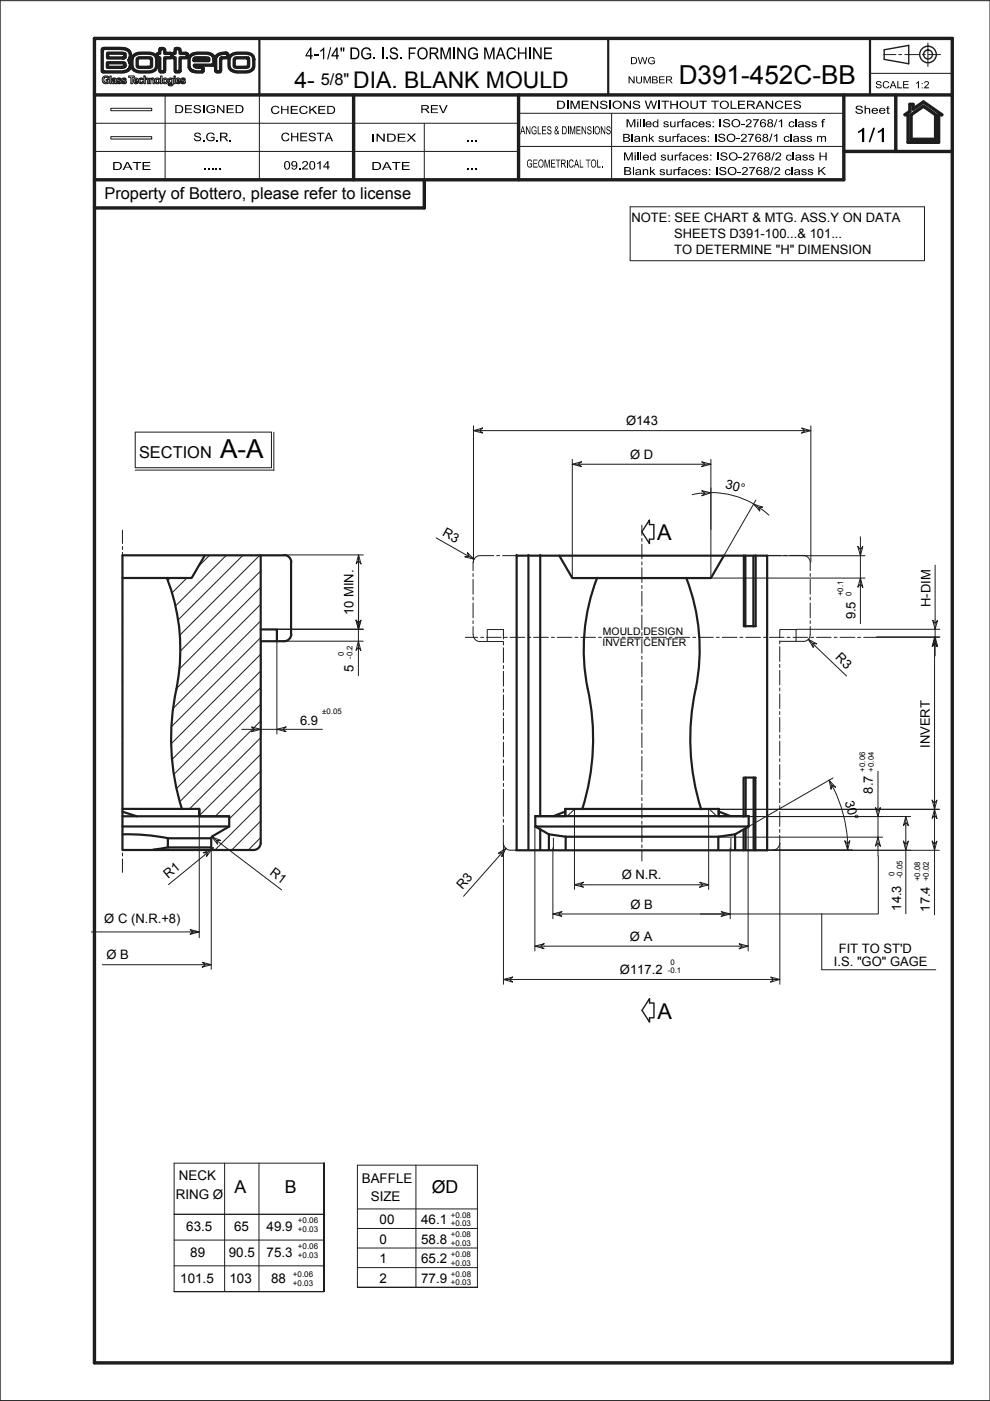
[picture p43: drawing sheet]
<svg xmlns="http://www.w3.org/2000/svg" width="210mm" height="297mm" viewBox="0 0 210 297" stroke-linecap="round" stroke-linejoin="round" font-family="sans-serif">
<defs><g id="words">
<g font-size="5.5">
<text x="143.9" y="17.8">D391-452C-BB</text>
<text x="46.7" y="97.1">A-A</text>
</g>
<g font-size="4.9">
<text x="62.4" y="18.6">4-</text>
<text x="74.9" y="18.6">DIA. BLANK MOULD</text>
</g>
<g font-size="4.6">
<text x="139.4" y="114.5">A</text>
<text x="139.4" y="216">A</text>
</g>
<g font-size="3.8">
<text x="49.7" y="252.8">A</text>
<text x="60.4" y="252.8">B</text>
<text x="91.5" y="252.9">ØD</text>
</g>
<g font-size="3.5">
<text x="68" y="18.1">5/8&quot;</text>
<text x="22.1" y="42.1">Property of Bottero, please refer to license</text>
<text x="29.5" y="97.2">SECTION</text>
</g>
<g font-size="2.8">
<text x="133.9" y="47.1">NOTE: SEE CHART &amp; MTG. ASS.Y ON DATA</text>
<text x="142.9" y="50.4">SHEETS D391-100...&amp; 101...</text>
<text x="142.9" y="54">TO DETERMINE &quot;H&quot; DIMENSION</text>
<text x="132.8" y="90.2">Ø143</text>
<text x="133.6" y="97.3">Ø D</text>
<text x="153.7" y="103.5" transform="rotate(15 153.7 103.5)">30°</text>
<text x="93.7" y="113.5" transform="rotate(29 93.7 113.5)">R3</text>
<text x="75" y="130.4" transform="rotate(-90 75 130.4)">10 MIN.</text>
<text x="181.4" y="131.3" transform="rotate(-90 181.4 131.3)">9.5</text>
<text x="197.3" y="128.7" transform="rotate(-90 197.3 128.7)">H-DIM</text>
<text x="74.9" y="142.4" transform="rotate(-90 74.9 142.4)">5</text>
<text x="177" y="139.5" transform="rotate(44 177 139.5)">R3</text>
<text x="63.6" y="153.6">6.9</text>
<text x="197.1" y="158.6" transform="rotate(-90 197.1 158.6)">INVERT</text>
<text x="179.1" y="170.1" transform="rotate(75 179.1 170.1)">30°</text>
<text x="185.1" y="168.3" transform="rotate(-90 185.1 168.3)">8.7</text>
<text x="57.1" y="185.4" transform="rotate(37 57.1 185.4)">R1</text>
<text x="35.7" y="186.3" transform="rotate(-40 35.7 186.3)">R1</text>
<text x="98" y="188.8" transform="rotate(-48 98 188.8)">R3</text>
<text x="131.8" y="186.5">Ø N.R.</text>
<text x="22.1" y="195.7">Ø C (N.R.+8)</text>
<text x="133.7" y="192.7">Ø B</text>
<text x="191" y="193.1" transform="rotate(-90 191 193.1)">14.3</text>
<text x="197.1" y="193.3" transform="rotate(-90 197.1 193.3)">17.4</text>
<text x="22.6" y="203.4">Ø B</text>
<text x="133.6" y="199.5">Ø A</text>
<text x="177.8" y="202">FIT TO ST'D</text>
<text x="131.5" y="206.6">Ø117.2</text>
<text x="176.8" y="204.8">I.S. &quot;GO&quot; GAGE</text>
<text x="37.9" y="250.3">NECK</text>
<text x="76.7" y="250.8">BAFFLE</text>
<text x="37.3" y="254.1">RING Ø</text>
<text x="78.6" y="254.5">SIZE</text>
<text x="39.5" y="261">63.5</text>
<text x="49.6" y="261">65</text>
<text x="56.5" y="261">49.9</text>
<text x="80.5" y="263.7">0</text>
<text x="80.5" y="259.5">00</text>
<text x="89.3" y="263.7">58.8</text>
<text x="89.3" y="259.5">46.1</text>
<text x="40.3" y="266.6">89</text>
<text x="48.5" y="266.6">90.5</text>
<text x="56.5" y="266.6">75.3</text>
<text x="80.5" y="267.9">1</text>
<text x="89.3" y="267.9">65.2</text>
<text x="38.2" y="271.9">101.5</text>
<text x="48.7" y="271.9">103</text>
<text x="57.5" y="271.9">88</text>
<text x="80.5" y="272">2</text>
<text x="89.3" y="272">77.9</text>
</g>
<g font-size="2.2">
<text x="127.8" y="137">INVERT CENTER</text>
<text x="127.8" y="134.7">MOULD DESIGN</text>
</g>
<g font-size="1.7">
<text x="178.7" y="126.4" transform="rotate(-90 178.7 126.4)">+0.1</text>
<text x="180.6" y="126.4" transform="rotate(-90 180.6 126.4)">0</text>
<text x="72.9" y="139.2" transform="rotate(-90 72.9 139.2)">0</text>
<text x="74.7" y="139.6" transform="rotate(-90 74.7 139.6)">-0.2</text>
<text x="68.3" y="151.5">±0.05</text>
<text x="183.5" y="163.6" transform="rotate(-90 183.5 163.6)">+0.06</text>
<text x="185.3" y="163.6" transform="rotate(-90 185.3 163.6)">+0.04</text>
<text x="189.6" y="185.6" transform="rotate(-90 189.6 185.6)">0</text>
<text x="191.3" y="186.2" transform="rotate(-90 191.3 186.2)">-0.05</text>
<text x="195.1" y="186.9" transform="rotate(-90 195.1 186.9)">+0.08</text>
<text x="197" y="186.9" transform="rotate(-90 197 186.9)">+0.02</text>
<text x="141.6" y="206.2">-0.1</text>
<text x="142.1" y="204.5">0</text>
<text x="63.2" y="259.3">+0.06</text>
<text x="63.2" y="261.2">+0.03</text>
<text x="95.6" y="262.3">+0.08</text>
<text x="95.6" y="258.2">+0.08</text>
<text x="95.6" y="260">+0.03</text>
<text x="63.2" y="264.8">+0.06</text>
<text x="63.2" y="266.7">+0.03</text>
<text x="95.6" y="264.2">+0.03</text>
<text x="95.6" y="268.3">+0.03</text>
<text x="95.6" y="266.5">+0.08</text>
<text x="62.1" y="272.7">+0.03</text>
<text x="62.1" y="270.8">+0.06</text>
<text x="95.6" y="272.5">+0.03</text>
<text x="95.6" y="270.7">+0.08</text>
</g>
</g></defs>
<g fill="none" stroke="#1d1d1b" stroke-width=".21">
<path d="M21.8 16.4l.4-.3h.5l.3 .2a.19 .19 0 0 1 .1 .2 .19 .19 0 0 1-.2 .1 .19 .19 0 0 1-.2-.2h-.4l-.3 .3 .1 .6 .4 .2a.19 .19 0 0 0 .3-.1 .19 .19 0 0 0-.2-.2 .16 .16 0 0 1-.1-.2 .16 .16 0 0 1 .2-.1 .4 .4 0 0 1 .5 .1 .4 .4 0 0 1-.1 .5l-.4 .3-.7-.2-.3-.5zM23.3 16.1h.3v1.7h-.3zM23.8 16.6h.6a.47 .47 0 0 1 .2 .6v.2a.22 .22 0 0 1 .1 .3 .22 .22 0 0 1-.3 .1v-.2l-.3 .2a.38 .38 0 0 1-.4-.5 .38 .38 0 0 1 .5-.3h.1a.18 .18 0 0 0-.2-.3 .18 .18 0 0 0-.2 .2h-.2zM24.8 16.7l.3-.2 .4 .1a.18 .18 0 0 1 .2 .2 .18 .18 0 0 1-.2 .2 .18 .18 0 0 1-.1-.2h-.3a.22 .22 0 0 0 .1 .2 .22 .22 0 0 0 .2 0h.1a.44 .44 0 0 1 .1 .7 .44 .44 0 0 1-.7 0l-.2-.3 .4 .1a.2 .2 0 0 0 .2 .1 .2 .2 0 0 0 .1-.2 .2 .2 0 0 0-.3-.1l-.3-.2zM25.9 16.7l.5-.2 .4 .4h-.3l-.2-.2a.16 .16 0 0 0-.2 .1 .16 .16 0 0 0 0 .2 .16 .16 0 0 0 .2 0l.5 .2v.3l-.3 .3h-.4l-.4-.4 .4 .1a.16 .16 0 0 0 .3 .1 .16 .16 0 0 0-.1-.3l-.5-.2zM27.3 16.1h1.2v.3h-.5v1.4h-.3v-1.4h-.4zM28.5 16.7l.4-.2 .4 .3a.29 .29 0 0 1 .1 .4 .29 .29 0 0 1-.5 0 .18 .18 0 0 0-.2 .1 .18 .18 0 0 0 .1 .3 .18 .18 0 0 0 .2-.1v-.1a.2 .2 0 0 1 .3 0 .2 .2 0 0 1 0 .3 .2 .2 0 0 1-.3 0l-.4 .1-.2-.2-.1-.6zM28.7 16.8a.16 .16 0 0 1 .3 0 .16 .16 0 0 1-.1 .2h-.3zM29.5 16.7l.3-.2 .4 .1a.2 .2 0 0 1 .2 .2 .2 .2 0 0 1-.2 .2 .2 .2 0 0 1-.2-.2h-.2l-.1 .4a.28 .28 0 0 0 .2 .3 .28 .28 0 0 0 .3-.2h.2l-.2 .4h-.6l-.2-.4zM30.5 16.1a.36 .36 0 0 1 .4 .2 .36 .36 0 0 1-.1 .4l.3-.2 .3 .1 .1 .2v.4a.34 .34 0 0 1 .1 .4 .34 .34 0 0 1-.3 .2l-.1-.6a.27 .27 0 0 0 0-.4 .27 .27 0 0 0-.4 .1 .27 .27 0 0 0 0 .3v.1a.29 .29 0 0 1 0 .3 .29 .29 0 0 1-.3 .2zM31.7 16.6h.3v.1l.3-.2 .3 .1 .1 .6a.36 .36 0 0 1 .1 .3 .36 .36 0 0 1-.3 .3l-.1-.7a.26 .26 0 0 0-.3-.3 .26 .26 0 0 0-.1 .4v.1a.24 .24 0 0 1 0 .4 .24 .24 0 0 1-.3 0zM33.2 16.9a.33 .33 0 0 1 .5 .1 .33 .33 0 0 1-.3 .5 .33 .33 0 0 1-.3-.5z"/>
<path d="M34 16.1h.4v1.7h-.4zM35.8 16.7l.4-.2 .2 .2v-.1h.3v1.4l-.7 .2-.3-.1-.1-.3 .4 .1a.29 .29 0 0 0 .4 0 .29 .29 0 0 0 0-.4l-.2 .3-.4-.2-.2-.4zM36 16.9l.1-.1a.33 .33 0 0 1 .4 .3 .33 .33 0 0 1-.5 .3zM36.9 16.6h.3v1.2h-.3zM36.9 16.1h.3v.3h-.3zM37.4 16.7l.4-.2 .4 .3a.3 .3 0 0 1 .1 .4 .3 .3 0 0 1-.5 0 .18 .18 0 0 0-.2 .1 .18 .18 0 0 0 .1 .3 .18 .18 0 0 0 .2-.1l.1-.1a.18 .18 0 0 1 .3 0 .18 .18 0 0 1-.2 .3l-.5 .1-.3-.2-.1-.5zM37.6 16.8h.3a.19 .19 0 0 1 0 .3 .19 .19 0 0 1-.3-.1zM38.4 16.7l.3-.2 .4 .1a.18 .18 0 0 1 .2 .2 .18 .18 0 0 1-.2 .2 .18 .18 0 0 1-.2-.2h-.2a.22 .22 0 0 0 .1 .2 .22 .22 0 0 0 .2 0l.3 .2v.4l-.2 .2h-.5l-.3-.4 .4 .1a.16 .16 0 0 0 .2 .1 .16 .16 0 0 0 0-.3l-.5-.2zM184.5 15.6h17.4M187.4 11.6h2.6M190.6 11.6h.6M191.8 11.6h3.2"/>
<path d="M192.7 11.6h.1M195.6 11.6h.6M196.7 9.1v5M196.8 11.6h2.6M20 26.1h89.9M20 32.1h89.9M23.5 29h8.7v.5h-8.7zM23.5 23h8.7v.5h-8.7zM35 20.1v18M55 20.1v18M90 26.1v12M109.9 24h69"/>
<path d="M109.9 31h69M129.7 24v14.1M133.6 43.8h62.4v11.5h-62.4zM28.7 99.7h29.4M28.7 91.6v7.6h28.9v-7.6M28.7 91.6h28.9M58.1 91.6v8.1M100.4 91.3l1.9-.5-.6 .5 .6 .5zM100.4 90.3v28.8M100.4 91.3h71.5M121.3 98.4l2-.5-.7 .5 .7 .5zM121.3 97.4v25.2"/>
<path d="M121.3 98.4h29.4M148.8 97.9l1.9 .5-1.9 .5 .7-.5zM150.7 97.4v25.2M170 90.8l1.9 .5-1.9 .5 .6-.5zM171.9 90.3v28.8M26 112.4v2.8M26 115.9v.6M26 117.1v3.1M44.4 117.7l-2.4 2.5M48 117.7l-10.8 10.8M51.5 117.7l-13.7 13.7M55.1 117.7l-16.9 16.9"/>
<path d="M60.3 117.7h16.7M76 117.7v25.6M76 117.7l.5 1.9-.5-.7-.5 .7zM92.5 114l6.2 3.6M98.7 117.6l1.8 1M99.1 117.2l1.4 1.4-1.9-.5 .8-.2zM100.3 119.3v1.7M104.7 117.8h-2.9a1.46 1.46 0 0 0-1.5 1.5M105.3 117.8h.6M106.6 117.8h2.9M136.1 111.3v2.2M136.1 114.1v.7"/>
<path d="M136.1 115.4v3.1M136.1 119.1v.7M148.8 104.5l-2 .4M148.8 104l1.9 .5-1.9 .6 .7-.5zM150.7 104.5l-2 .1M150.8 104.4a18.1 18.1 0 0 1 12.2 4.8M159.8 106.9l1.9 .6-.9 .1 .3 .8zM160.3 106l-6.8 11.8M162.5 117.8h20.9M162.7 117.8h2.8M166.2 117.8h.6M167.5 117.8h2.8"/>
<path d="M170.3 117.8a1.46 1.46 0 0 1 1.5 1.5v1.7M181.9 115.9l.5 .6 .5-.6-.5 1.9zM182.4 113.8v18.4M198.3 119.8v19.3M26 120.9v.6M26 122.1v3.1M26 125.9v.6M26 127.1v3.1M26 130.9v.6M26 132.1v3.1M26 135.9v.6M26 137.1v3.1"/>
<path d="M36.1 122.5l-.5 .5M39.7 122.5l-3.2 3.2M55.3 128.1l-17.9 17.8M55.3 124.6l-17.2 17.2M55.3 138.7l-19 19M55.3 135.2l-19 18.9M55.3 121l-17.1 17M55.3 136v19.6M55.3 131.6l-18.6 18.6M58.7 136v19.6M58.7 133.4h18.3M59.2 135.9h17.8"/>
<path d="M75.5 131.5l.5 .7 .5-.7-.5 1.9zM75.5 131.5l.5 .6 .5-.6-.5 1.9zM76 135.9l.5 2-.5-.6-.5 .6zM98.7 135.1h2.6M100.3 132.8v1.7a1.48 1.48 0 0 0 1.5 1.5h4.9M100.3 121.6v.6M100.3 122.9v3.1M100.3 126.6v.6M100.3 127.8v3.2M100.3 131.6v.6M101.9 135.1h.6M103.1 135.1h3.2"/>
<path d="M103.3 133.5v2.5M103.3 133.5h3.5M106.7 133.5v2M106.7 136.1v.6M106.7 137.3v3.2M106.9 135.1h.6M108.1 135.1h3.2M111.9 135.1h.6M113.1 135.1h3.2M116.9 135.1h.6M118.1 135.1h3.2M121.9 135.1h.6"/>
<path d="M123.1 135.1h3.2M126.9 135.1h.6M128.1 135.1h3.2M131.9 135.1h.6M133.1 135.1h3.2M136.1 120.4v3.1M136.1 124.1v.7M136.1 125.4v3.1M136.1 129.1v.7M136.1 130.4v3.1M136.1 134.1v.7M136.1 135.4v3.1"/>
<path d="M136.1 139.1v.7M136.9 135.1h.6M138.1 135.1h3.1M141.9 135.1h.6M143.2 135.1h3M146.9 135.1h.6M148.1 135.1h3.1M150.7 122.6h32.7M151.9 135.1h.6M153.1 135.1h3.1M156.9 135.1h.6M158.1 135.1h3.1"/>
<path d="M161.9 135.1h.6M163.1 135.1h3.1M165.3 133.5v1.7M165.3 135.9v.6M165.3 137.1v3.1M165.4 133.5h3.4M165.4 136h4.9M166.9 135.1h.6M168.1 135.1h3.1M168.8 133.5v2.5M168.9 133.4h30.4M171.4 135.5l8.1 7.8"/>
<path d="M171.4 135.5l1.8 1-.9-.1 .1 .9zM171.8 132.8v1.7a1.48 1.48 0 0 1-1.5 1.5M171.8 121.6v.6M171.8 122.8v3.2M171.8 126.6v.6M171.8 127.8v3.2M171.8 131.6v.6M171.9 135.1h.6M173.1 135.1h3.1M176.9 135.1h.6M178.1 135.1h3.2M181.9 135.1h.6"/>
<path d="M182.4 122.6l.5 1.9-.5-.7-.5 .7zM183.1 135.1h16.1M185.9 135h13.4M197.8 131.5l.5 .7 .5-.7-.5 1.9zM198.1 135.1v58.9M198.1 135.1l.6 2-.6-.7-.5 .7zM198.3 135l.5 2-.5-.7-.5 .7zM26 140.9v.6M26 142.1v3.1M26 145.9v.6M26 147.1v3.1M26 150.9v.6"/>
<path d="M26 152.1v3.1M26 155.9v.6M26 157.1v3.1M51.3 154.6h17.1M53.3 154.1l2 .5-2 .5 .7-.5zM55.3 149.3l-17.9 17.9M55.3 152.9l-17.2 17.1M55.3 145.8l-18.4 18.4M55.3 142.3l-18.8 18.7M55.3 156.4l-15.1 15.1M55.3 159.9l-13.1 13.1M58.7 154.6l2-.5-.7 .5 .7 .5z"/>
<path d="M106.7 141.1v.6M106.7 142.3v3.2M106.7 146.1v.6M106.7 147.3v3.2M106.7 151.1v.6M106.7 152.3v3.2M106.7 156.1v.6M106.7 157.4v3.1M136.1 140.4v3.1M136.1 144.1v.7M136.1 145.4v3.1M136.1 149.1v.7"/>
<path d="M136.1 150.4v3.1M136.1 154.1v.7M136.1 155.4v3.1M136.1 159.1v.7M165.3 140.9v.6M165.3 142.1v3.1M165.3 145.9v.6M165.3 147.1v3.1M165.3 150.9v.6M165.3 152.1v3.1M165.3 155.9v.6M165.3 157.1v3.1"/>
<path d="M26 160.9v.6M26 162.1v3.1M26 165.9v.6M26 167.1v3.1M26 170.9v.6M26 172.1v3.1M26 175.9v.6M26 177.1v3.1M42.2 173.1v25.7M44.8 179.7v25.8M44.9 177.4l1.9 .8h-.9l.2 .8zM44.9 177.4l14.8 11.3"/>
<path d="M45.3 179.7l-9.6 7.9M55.3 177.6l-2.6 2.6M55.3 174.1l-6.2 6.1M55.3 167l-6.7 6.7M55.3 170.5l-9.7 9.7M55.3 163.4l-9.7 9.7M106.7 175v3.8a1.55 1.55 0 0 0 1.6 1.5M106.7 169.3v3.8M106.7 173.7v.7M106.7 161.1v.6M106.7 162.4v3.1M106.7 166.1v.6"/>
<path d="M106.7 167.4v1.9M106.7 178.8v29.9M107.3 179.8l-9 10.2M113.4 175.3v26.3M117.2 179.8v15M117.3 177.7v2.5M121.8 171.6v17M121.9 171.5l-1.6 1.5M136.1 160.4v3.1M136.1 164.1v.7M136.1 165.4v3.1M136.1 169.1v.7"/>
<path d="M136.1 170.4v3.1M136.1 174.1v.7M136.1 175.4v3.1M136.1 179.1v.6M150.3 171.6v17M150.4 171.5l1.6 1.5M152.2 177.5h34.9M154.8 179.8v15M155 177.7v2.5M158.6 175.3v26.3M165.3 160.9v.6M165.3 162.1v3.1"/>
<path d="M165.3 165.8v.7M165.3 167.1v3.1M165.3 170.8v.7M165.3 172.1v3.1M165.3 175.8v.7M165.3 177.1v31.6M165.3 178.8a1.55 1.55 0 0 1-1.5 1.5M175.8 165.4a29 29 0 0 1 3.9 12.8M175.8 165.4l1.3 1.5-.7-.4-.2 .9zM176.6 164.9l-17.9 10.3M179.1 178.3l.6 .6 .5-.7-.5 2zM179.6 178.2l.1 2"/>
<path d="M185.6 171.2l.6 .7 .5-.7-.5 1.9zM186.2 163.5v18M186.2 177.5l.5 1.9-.5-.6-.6 .6zM191.5 178.3l.6 .7 .5-.7-.5 2zM192.1 173.1v20.6M192.1 173.1l.5 2-.5-.7-.6 .7zM193.1 173.1h-34.5M197.6 178.3l.5 .7 .6-.7-.6 2zM197.6 169.6l.5 .7 .6-.7-.6 2zM198.1 171.6l.6 1.9-.6-.6-.5 .6zM199.2 171.6h-46.9M26 180.9v.6"/>
<path d="M26 182.1v2.9M42.2 197.6l-1.9 .5 .6-.5-.6-.5 1.9 .5h-22.8M43.1 180.8l1.8-.8-1.1 1.6 .1-.8zM105.7 180.9l1.6-1.1-.9 1.8 .1-.8zM108.3 180.2l4.1 .1M113 180.3h.6M114.3 180.3h2.9M117.2 193.8h68.9M117.2 193.8l1.9-.5-.6 .5 .6 .5zM121.8 187.6h28.5M121.8 187.6l1.9-.6-.6 .6 .6 .5zM136.1 180.4v2.1"/>
<path d="M148.3 187l2 .6-2 .5 .7-.5zM152.9 193.3l1.9 .5-1.9 .5 .6-.5zM154.9 180.2h2.9M158.5 180.2h.6M159.7 180.2l39.5 .1M162.8 180.2h17.9M174.2 193.7v11.9h24.2M186.2 181.5v12.2M21.7 204.5h23.1M42.9 204l1.9 .5-1.9 .5 .6-.5zM106.7 207.7h58.6M106.7 207.7l2-.5-.6 .5 .6 .5z"/>
<path d="M113.4 200.6l2-.5-.7 .5 .7 .6zM113.4 200.6h45.2M156.7 200.1l1.9 .5-1.9 .6 .7-.6zM163.4 207.2l1.9 .5-1.9 .5 .6-.5zM47.6 246.6v27.2M54.9 246.6v27.2M68.7 246.6h-31.8v27.2h31.8v-27.2v27.2M68.7 257.5h-31.8M75.8 247h25.4v26h-25.4h25.4h-25.4zM75.8 256.3h25.4M88.2 247v26M36.9 273.8h31.8v-27.2v27.2v-27.2v27.2z"/>
<path d="M36.9 262.9h31.8M36.9 268.4h31.8M75.8 260.5h25.4M75.8 264.6h25.4M75.8 268.8h25.4M209.9 297h-209.9v-296.9h209.9v296.9"/>
<circle cx="24.2" cy="17.4" r=".19"/>
<circle cx="33.4" cy="17.1" r=".6"/>
<circle cx="35" cy="17.2" r=".34"/>
<circle cx="35" cy="17.1" r=".61"/>
</g>
<g fill="none" stroke="#1d1d1b" stroke-width=".72">
<path d="M21.8 10.4l.3-.1 4.5 .1 .5 .2 .5 .7v.8l-.1 .4a.35 .35 0 0 0 .1 .6v1.3l-.8 .7-.7 .2h-4.2l-.2-.3zM22.8 13.3h3.2a.52 .52 0 0 1 .5 .7 .52 .52 0 0 1-.8 .3h-2.5a.32 .32 0 0 1-.4 0 .32 .32 0 0 1 0-.4zM22.8 11.3h3.2l.4 .1 .1 .4a.71 .71 0 0 1-1 .5h-2.3a.32 .32 0 0 1-.4 0 .32 .32 0 0 1 0-.5zM28.3 11.9l1-.6h1.9a1.55 1.55 0 0 1 2 1.5v1.5l-.5 .7-1 .3h-2.2l-1-.4-.5-.6v-1.8zM29.1 12.5l.4-.3h2.2a.58 .58 0 0 1 .4 .9v.5a.54 .54 0 0 1-.1 .6 .54 .54 0 0 1-.6 .1h-1.3a.67 .67 0 0 1-1-.4zM33.9 10.4l.5-.1a.54 .54 0 0 1 .5 .3 .54 .54 0 0 1 0 .5v.2h1.3l.2 .1 .1 .5-.2 .3h-1a.35 .35 0 0 0-.4 .2 .35 .35 0 0 0 0 .4v2.2l-.2 .3h-.5a.85 .85 0 0 1-.3-1.2v-1.4a.33 .33 0 0 0 0-.4 .33 .33 0 0 0-.5-.1l-.1-.2v-.4l.1-.2a.33 .33 0 0 0 .5-.1 .33 .33 0 0 0 0-.4zM37.2 10.4l.5-.1a.54 .54 0 0 1 .5 .3 .54 .54 0 0 1 0 .5v.2h1.3l.2 .2 .1 .5-.2 .2h-.9a.33 .33 0 0 0-.4 0 .33 .33 0 0 0-.1 .3v2.5l-.3 .3h-.5l-.3-.3v-2.3a.29 .29 0 0 0 .1-.4 .29 .29 0 0 0-.4-.1l-.3-.2 .2-.6a.33 .33 0 0 0 .4-.1 .33 .33 0 0 0 0-.4zM40.4 11.8l.5-.3 .9-.2h2.2l.9 .3 .4 .5v1.4l-.2 .3h-3.5a.2 .2 0 0 0-.3 0 .2 .2 0 0 0 0 .3l.5 .2h1.1l.2 .3v.5l-.3 .2-1.5-.1-.9-.5-.3-.5v-1.9zM41.2 12.4l.4-.2 2.4 .1a.29 .29 0 0 1 .3 .2 .29 .29 0 0 1-.2 .3h-2.5a.29 .29 0 0 1-.5 0 .29 .29 0 0 1 .1-.4zM45.9 11.8l.8-.4 .8-.1a.56 .56 0 0 1 .9 .5 .56 .56 0 0 1-.9 .4l-.5 .1-.2 .2v2.5l-.2 .2-.3 .1a.6 .6 0 0 1-.6-.3 .6 .6 0 0 1 0-.7v-2zM48.9 11.9l1-.6h2a1.53 1.53 0 0 1 1.9 1.3v1.5l-.2 .6-.3 .3-1.1 .3h-2l-1-.3-.6-.7v-1.8zM49.7 12.4l.4-.2h2.3a.5 .5 0 0 1 .3 .8v.6a.57 .57 0 0 1-.2 .7 .57 .57 0 0 1-.6 0h-1.3a.61 .61 0 0 1-.7 0 .61 .61 0 0 1-.2-.6z"/>
<path d="M20 20.1h181.9M75 20.1v18M90 38.1v6h-70M109.9 20.1v18M178.9 20.1v18h-158.9M178.9 32.1h23M189.9 20.1v12M192.9 22.1h.7v1l2.2-1.5 3.9 2.7h-.7v5.9h-6.5v-5.9h-.6l1-.7zM193.2 24.3l2.6-1.8 2.6 1.8v5.2h-5.2zM201.9 289h-181.9v-280.9h181.9v280.9"/>
</g>
<g fill="#000">
<path d="M66.6 11.5h.9v.3h-.9zM67.9 10.7l.8-.6v2.5h-.2v-2l-.6 .4zM70 10h.2l-.6 2.6h-.3zM76.9 10.4l.7-.4 .5 .1 .4 .3 .2 .4-.3 .1-.4-.5h-.8l-.3 .5v.7l.3 .6 .7 .1 .5-.2v-.5h-.7v-.3h1l-.1 1-.6 .3h-.6l-.7-.5-.2-.9zM79.2 12.2h.3v.4h-.3zM81.8 12.2h.4v.4h-.4zM82.9 10.2l.5-.2 .5 .1 .3 .3 .2 .4h-.3l-.1-.3-.3-.2-.5 .1a.41 .41 0 0 0-.1 .5 .41 .41 0 0 0 .5 .2l.6 .2 .2 .4v.5l-.3 .3-.2 .1-.9-.1-.4-.6v-.1h.3l.2 .4 .5 .1a.44 .44 0 0 0 .5-.4 .44 .44 0 0 0-.5-.4l-.8-.4-.1-.5zM84.9 12.2h.3v.4h-.3zM86.7 10.1h1.5v.3h-1.2v.8h1v.2h-1v1.2h-.3zM93.4 10.1h.5l.6 2.1 .7-2.1h.4v2.5h-.3v-2.1l-.7 2.1h-.2l-.7-2.2v2.2h-.3zM96.9 10.1h.4l1.2 2v-2h.3v2.5h-.3l-1.3-2v2h-.3zM99.5 10.4l.5-.3 .5-.1 .7 .4 .1 .4-.3 .1-.3-.5h-.8l-.3 .5-.1 .7 .4 .6 .7 .1 .4-.2v-.5h-.6v-.3h.9v.9l-.1 .1-.5 .3h-.6l-.7-.5-.2-1.1z"/>
<path d="M102.7 10.1h.4l.7 2.1 .6-2.1h.5v2.5h-.3v-2.1l-.7 2.1h-.3l-.6-2.2v2.2h-.3zM107.7 10.3l.3-.2 .6-.1 .7 .4 .1 .3-.3 .1-.3-.4h-.6l-.5 .6v.7l.3 .5 .7 .1 .4-.6 .3 .1-.4 .7-.8 .1-.6-.4-.2-1.1zM109.8 10.1h.3v1h1.2v-1h.3v2.5h-.3v-1.2h-1.2v1.2h-.3zM113 10.1h.3l1.3 2v-2h.2v2.5h-.3l-1.2-2v2h-.3zM115.4 10.1h1.6v.3h-1.3v.7h1.2v.3h-1.2v.9h1.4v.3h-1.7zM133.3 16.2h.2l.8 1.2v-1.2h.2v1.5h-.2l-.8-1.2v1.2h-.2zM135.2 12.1h.2l.3 1.3 .4-1.3h.3l.3 1.3 .3-1.3h.3l-.5 1.5h-.2l-.4-1.3-.3 1.3h-.3zM134.9 16.2h.2v1.1l.4 .2a.39 .39 0 0 0 .4-.5v-.8h.2l-.1 1.3-.3 .2-.6-.1-.2-.3zM136.4 16.2h.4l.4 1.3 .5-1.3h.3v1.5h-.2v-1.3l-.5 1.3h-.2l-.4-1.3v1.3h-.3zM137.6 12.2l.4-.1 .7 .1 .1 .3-.1 .1-.4-.4-.5 .2-.2 .6 .2 .4 .4 .1 .5-.2v-.3h-.5v-.2h.7v.6l-.5 .2-.8-.1-.2-.5v-.5zM139.8 16.2h1.1v.2h-.9v.4h.9v.2h-.9v.5h.9v.2h-1.1zM185.9 17.3l.8-.1 .2 .4-.5-.2a.25 .25 0 0 0-.5 .1 .25 .25 0 0 0 .4 .3l.6 .2v.4l-.2 .2-.6 .1-.4-.3v-.2h.2l.1 .3 .4 .1a.29 .29 0 0 0 .3-.4 .29 .29 0 0 0-.4-.2l-.5-.2-.1-.3z"/>
<path d="M187.4 17.3l.7-.1 .3 .2 .1 .2-.2 .1-.2-.3h-.4l-.3 .3v.5l.2 .3 .5 .1 .3-.4h.1l-.2 .4-.6 .1-.4-.3-.1-.7zM190.3 17.2h.2v1.3h.7v.2h-.9zM191.5 17.2h1.1v.2h-.9v.4h.9v.2h-.9v.5h1v.2h-1.2zM194.2 17.6l.6-.4v1.5h-.2v-1.2l-.3 .3zM196 17.4l.6-.2 .3 .2v.4l-.7 .7h.7v.2h-1l.8-.9a.29 .29 0 0 0-.2-.4 .29 .29 0 0 0-.4 .3l-.2-.1zM28.2 34.3h1.7v.3h-.7v1.4h-.3v-1.4h-.7zM30.2 34.3h1.6v.3h-1.3v.5h1.3v.2h-1.3v.5h1.4v.2h-1.7zM39.2 22.3h1.5v.2h-1.2v.5h1.1v.2h-1.1v.6h1.2v.2h-1.5zM41.2 22.4l.9-.1 .4 .2 .1 .3h-.3l-.2-.3h-.4a.28 .28 0 0 0-.3 .3 .28 .28 0 0 0 .4 .2l.6 .2a.55 .55 0 0 1 0 .7 .55 .55 0 0 1-.7 .1l-.4-.1-.3-.5h.3l.4 .4 .6-.1a.4 .4 0 0 0-.1-.4 .4 .4 0 0 0-.5-.1l-.6-.3zM41.3 28.3l.5-.2h.4l.3 .3 .1 .2-.3 .1-.2-.4h-.4a.28 .28 0 0 0-.2 .4 .28 .28 0 0 0 .4 .1l.7 .4v.4l-.2 .3h-.8l-.5-.4v-.1h.3l.2 .3h.5a.31 .31 0 0 0 .3-.3 .31 .31 0 0 0-.4-.3l-.8-.3zM43.1 29.7h.2v.2h-.2zM43.1 22.3h.2v1.7h-.2z"/>
<path d="M43.4 35.7h.3v.2h-.3zM44.2 35.7h.3v.2h-.3zM43.9 28.5l.5-.4 .8 .1 .3 .4-.2 .1-.3-.4h-.6l-.4 .4v.6l.2 .3 .7 .1 .4-.1v-.4h-.6v-.2h.8v.7l-.5 .2-1-.1-.3-.7zM43.9 22.6l.5-.3 .9 .1 .3 .3-.3 .1-.4-.3-.7 .1-.2 .3v.5l.3 .3 .7 .1 .3-.2v-.3h-.6v-.2h.9v.7l-.6 .2-.9-.2-.4-.5zM45 35.7h.2v.2h-.2zM45.7 35.7h.3v.2h-.3zM45.9 29.7h.3v.2h-.3zM46 22.3h.3l1 1.3v-1.3h.3v1.7h-.3l-1-1.3v1.3h-.3zM46.5 35.7h.2v.2h-.2zM48.1 22.3h1.4v.2h-1.2v.5h1.1v.2h-1.1v.6h1.3v.2h-1.5zM48.7 29.7h.2v.2h-.2zM57.7 22.7l.6-.3 .7 .2 .2 .3-.3 .1-.3-.4-.6 .1-.3 .4v.4l.5 .5 .5-.1 .3-.3h.3l-.2 .3-.5 .3-.8-.1-.4-.7z"/>
<path d="M59.6 22.5h.3v.7h1v-.7h.3v1.6h-.3v-.8h-1v.8h-.3zM59.8 28.4l.7-.3 .6 .2 .2 .3-.2 .1-.4-.4-.5 .1-.2 .2-.1 .6 .3 .5h.6l.3-.4 .3 .1-.1 .3-.5 .3-.8-.2-.4-.6zM61.6 22.5h1.5v.2h-1.2v.5h1.1v.2h-1.1v.5h1.3v.2h-1.6zM61.7 28.1h.3v.8h1v-.8h.2v1.9h-.2v-.9h-1v.9h-.3zM63.4 35.7h.3v.2h-.3zM63.7 28.1h1.4v.2h-1.2v.6h1.1v.2h-1.1v.6h1.3v.3h-1.5zM63.6 22.8l.7-.4 .6 .1 .3 .4-.3 .1-.3-.4-.7 .2-.1 .8 .4 .4 .5-.1 .3-.3h.2v.2l-.6 .4-.8-.2-.3-.5zM64.2 34.3l.2-.2h.5l.3 .3v.5l-.9 .8h1v.2h-1.3l.1-.3 .8-.6a.37 .37 0 0 0 0-.6 .37 .37 0 0 0-.6 .3h-.3zM65.6 28.3l.3-.2h.6l.3 .2 .1 .3-.2 .1-.2-.4h-.4a.25 .25 0 0 0-.4 .3 .24 .24 0 0 0 .3 .2l.9 .4v.5l-.4 .3h-.6l-.4-.3-.1-.3h.3l.3 .3 .6-.1a.31 .31 0 0 0 0-.4 .31 .31 0 0 0-.3 0l-.8-.4zM65.6 22.5h.2v.8l1-.8h.4l-.8 .6 .9 1h-.4l-.7-.8-.4 .3v.5h-.2zM67.5 22.5h1.5v.2h-1.2v.5h1.1v.2h-1.1v.5h1.2v.2h-1.5zM67.2 28.1h1.5v.2h-.6v1.7h-.3v-1.7h-.6z"/>
<path d="M67.3 34.6l.7-.5v1.8h-.3v-1.4l-.3 .3zM79 28.3h.3v1.7h-.3zM79.8 28.3h.3l1.2 1.4v-1.4h.3v1.7h-.3l-1.2-1.3v1.3h-.3zM83.1 34.3h1.8v.3h-.7v1.4h-.3v-1.4h-.8zM84.3 28.3h1.6v.2h-1.3v.6h1.3v.2h-1.3v.6h1.4v.1h-1.7zM85.2 34.3h1.6v.3h-1.3v.5h1.2v.2h-1.2v.5h1.4v.2h-1.7zM86.3 28.3h.3l.6 .7 .6-.7h.4l-.8 .8 .8 .9h-.4l-.6-.7-.7 .7h-.3l.8-.9zM91.4 22.3h1.4v.2h-1.2v.5h1.2v.2h-1.2v.6h1.3v.2h-1.5zM93.1 22.3h.3l.6 1.5 .6-1.5h.3l-.8 1.7h-.3zM99.2 35.7h.2v.2h-.2zM99.2 29.7h.2v.2h-.2zM99.9 35.7h.3v.2h-.3z"/>
<path d="M99.9 29.7h.3v.2h-.3zM100.7 35.7h.3v.2h-.3zM100.7 29.7h.3v.2h-.3zM111.5 26.8h.2l.6 1.3v-1.3h.1v1.7h-.1l-.6-1.3v1.3h-.2zM111.9 34l.5-.2 .4 .3v.2h-.1l-.2-.3h-.4l-.2 .4v.7l.4 .3 .4-.2v-.3h-.4v-.3h.5v.7l-.3 .2h-.4l-.3-.4-.1-.7zM113.1 33.8h.8v.2h-.7v.6h.7v.1h-.7v.6h.8v.2h-.9zM112.8 27l.3-.2h.4l.2 .2-.1 .3-.1-.3h-.4l-.3 .5 .1 .6 .2 .2 .5-.2v-.3h-.3v-.2h.5v.7l-.4 .2-.5-.1-.2-.3zM114 26.8h.2v1.5h.5v.2h-.7zM114.9 26.8h.9v.2h-.7v.5h.6v.2h-.6v.6h.7v.2h-.9zM115.4 33.8h.3l.3 1.5 .4-1.5h.2v1.7h-.2v-1.4l-.3 1.4h-.1l-.4-1.4v1.4h-.2zM116.1 26.9l.2-.1h.4l.2 .3v.2h-.1a.29 .29 0 0 0-.3-.4 .29 .29 0 0 0-.3 .3 .29 .29 0 0 0 .3 .3l.3 .2 .1 .5-.2 .3h-.4l-.2-.2-.1-.3 .1-.1 .2 .4a.3 .3 0 0 0 .5-.3 .3 .3 0 0 0-.4-.3l-.4-.3zM116.8 33.8h.9v.2h-.7v.6h.6v.1h-.6v.6h.7v.2h-.9z"/>
<path d="M117.9 33.8h.9v.2h-.4v1.5h-.2v-1.5h-.3zM120.2 33.8h.2v1.7h-.2zM120.2 21.4h.3v1.7h-.3zM120.4 26.8h.2v1.7h-.2zM120.8 26.8h.3l.3 1.5 .4-1.5h.2v1.7h-.2v-1.4l-.3 1.4h-.2l-.3-1.5v1.5h-.2zM121 21.4h.4l.5 1.4 .6-1.4h.4v1.7h-.3v-1.5l-.5 1.5h-.3l-.6-1.5v1.5h-.2zM120.7 34.1l.3-.3h.2l.4 .3v.2h-.1l-.2-.3h-.3l-.3 .4v.5l.3 .4h.3l.2-.4 .1 .1-.3 .5h-.3l-.3-.3-.1-.7zM122.2 26.8h.9v.2h-.7v.5h.6v.2h-.6v.6h.7v.2h-.9zM122.9 33.8h.2v1.5h.6v.2h-.8zM123.3 26.8h.2l.6 1.3v-1.3h.2v1.7h-.2l-.6-1.3v1.3h-.2zM123.3 21.4h1.5v.2h-1.2v.5h1.1v.2h-1.1v.6h1.2v.2h-1.5zM124.7 26.8l.6 .1 .1 .4h-.2a.28 .28 0 0 0-.3-.4 .28 .28 0 0 0-.2 .4 .28 .28 0 0 0 .4 .2l.3 .2v.6l-.3 .2h-.3l-.3-.5 .1-.1 .2 .4a.32 .32 0 0 0 .5-.3 .32 .32 0 0 0-.5-.3 .49 .49 0 0 1-.1-.9z"/>
<path d="M124.2 33.8h1v.2h-.4v1.5h-.2v-1.5h-.4zM125.2 21.4h.3l1.1 1.3v-1.3h.2v1.7h-.3l-1-1.4v1.4h-.3zM125.7 26.8h.1v1.7h-.1zM126.6 33.8h.2v1.5h.5v.2h-.7zM127.3 21.6l.4-.2h.6l.4 .2v.3h-.2l-.2-.3h-.4a.22 .22 0 0 0-.3 .1 .22 .22 0 0 0 .2 .3l1 .4-.1 .4-.4 .3-.8-.1-.3-.5h.2l.2 .3 .5 .1a.31 .31 0 0 0 .4-.3 .31 .31 0 0 0-.4-.3l-.7-.2zM127.4 26.8h.2l.6 1.3v-1.3h.1v1.7h-.2l-.5-1.3v1.3h-.2zM127.6 35.3h.1v.2h-.1zM128.7 26.9l.5-.1 .3 .4-.2 .1a.28 .28 0 0 0-.3-.4 .28 .28 0 0 0-.3 .4 .28 .28 0 0 0 .4 .2l.4 .3v.4l-.3 .3h-.3l-.4-.5 .2-.1 .2 .4a.33 .33 0 0 0 .5-.3 .33 .33 0 0 0-.5-.3l-.3-.4zM129.2 21.4h.3v1.7h-.3zM132.2 21.4h.2l1.1 1.3v-1.3h.3v1.7h-.3l-1.1-1.4v1.4h-.2zM132.3 32.3h.4l.5 1.5 .6-1.5h.4v1.7h-.3v-1.4l-.5 1.4h-.3l-.5-1.4v1.4h-.3zM132.9 25.3h.3l.6 1.4 .6-1.4h.3v1.7h-.2v-1.5l-.6 1.5h-.2l-.6-1.5v1.5h-.2z"/>
<path d="M133.9 28.4h.3v1.7h-.3zM134.3 21.5l.9-.1 .4 .2 .1 .3h-.3l-.2-.3h-.4a.23 .23 0 0 0-.3 .1 .23 .23 0 0 0 .2 .3l1 .4v.4l-.4 .3-.9-.1-.3-.5h.3l.1 .3 .5 .1a.31 .31 0 0 0 .5-.3 .31 .31 0 0 0-.5-.3l-.6-.2a.34 .34 0 0 1-.1-.6zM134.2 35.4h.2v1.7h-.2zM135.1 32.3h.3v1.7h-.3zM135.7 25.3h.2v1.7h-.2zM135.8 32.3h.2v1.7h-.2zM136.1 28.8h.2v.2l.3-.2 .5 .1 .1 1.2h-.2v-.8a.34 .34 0 0 0-.4-.3 .34 .34 0 0 0-.3 .4v.7h-.2zM136.3 35.9h.2v.1l.5-.1a.39 .39 0 0 1 .4 .5v.7h-.2v-.8a.35 .35 0 0 0-.4-.3 .35 .35 0 0 0-.3 .5v.6h-.2zM136.3 25.3h.3v1.7h-.3zM136.7 21.4h.3l.4 1.4 .5-1.4h.3l.5 1.4 .4-1.4h.2l-.5 1.7h-.3l-.5-1.5-.4 1.5h-.3zM137.6 28.4h.2v1l.6-.6h.3l-.6 .5 .6 .8h-.3l-.4-.7-.2 .2v.5h-.2zM137.8 35.4h.3v1l.5-.5h.3l-.5 .4 .6 .8h-.3l-.5-.6-.1 .1v.5h-.3z"/>
<path d="M139.8 28.9l.7-.1 .2 .3-.2 .1a.26 .26 0 0 0-.3-.2 .26 .26 0 0 0-.2 .3l.8 .3v.3l-.5 .2-.5-.1-.2-.3 .5 .2a.24 .24 0 0 0 .4 0 .24 .24 0 0 0 0-.4 .24 .24 0 0 0-.4 0l-.4-.2zM139.6 21.4h.3v1.7h-.3zM140 35.9h.7l.2 .3-.3-.2a.24 .24 0 0 0-.3 0 .24 .24 0 0 0-.1 .3l.5 .1 .3 .3v.2l-.4 .2h-.5l-.3-.3 .2-.1 .4 .3a.24 .24 0 0 0 .3-.1 .24 .24 0 0 0 0-.3 .24 .24 0 0 0-.3 0l-.3-.1a.32 .32 0 0 1-.2-.3 .32 .32 0 0 1 .1-.3zM140.2 32.9l.7-.1 .3 .3-.3-.1a.23 .23 0 0 0-.4-.1 .23 .23 0 0 0 0 .3l.5 .2a.41 .41 0 0 1 .1 .6 .41 .41 0 0 1-.6 0h-.2l-.2-.3 .2-.1 .4 .3a.23 .23 0 0 0 .3-.2 .23 .23 0 0 0-.4-.2h-.1a.36 .36 0 0 1-.3-.6zM140.8 25.8l.6-.1 .3 .4h-.2l-.2-.2a.24 .24 0 0 0-.3-.1 .24 .24 0 0 0-.1 .4 .24 .24 0 0 0 .4 0l.2 .1a.34 .34 0 0 1 .3 .4 .34 .34 0 0 1-.4 .3h-.5l-.3-.4h.3l.2 .2a.24 .24 0 0 0 .3 .1 .24 .24 0 0 0 .1-.4 .24 .24 0 0 0-.3-.1h-.2a.33 .33 0 0 1-.2-.6zM140.2 21.4h1.6v.2h-.7v1.5h-.2v-1.5h-.7zM141.1 28.8h.2v.7a.33 .33 0 0 0 .4 .4 .33 .33 0 0 0 .3-.4v-.7h.2v1.3h-.2v-.2l-.4 .2-.4-.1-.1-.2zM142.1 21.4h.3v.7h1v-.7h.3v1.7h-.3v-.8h-1v.8h-.3zM141.3 35.9h.2v.7a.35 .35 0 0 0 .4 .4 .35 .35 0 0 0 .3-.4v-.7h.2v1.2h-.2v-.2l-.2 .2h-.6zM141.5 32.8h.3v.7a.33 .33 0 0 0 .3 .4 .33 .33 0 0 0 .3-.4v-.7h.3v1.2h-.2v-.2l-.3 .3-.6-.2zM142.6 28.8h.2v.2l.4-.2 .2 .1-.1 .2a.34 .34 0 0 0-.5 .3v.7h-.2zM142.8 35.9h.2v.2l.2-.2h.3v.2a.29 .29 0 0 0-.3 .1 .29 .29 0 0 0-.1 .3v.6h-.3z"/>
<path d="M142.1 25.8h.2v.8a.36 .36 0 0 0 .5 .2 .36 .36 0 0 0 .2-.4v-.6h.2v1.2h-.2v-.2l-.2 .2-.5-.1-.2-.2zM143.1 32.8h.2v.2l.1-.2h.3v.2a.29 .29 0 0 0-.3 .1 .29 .29 0 0 0-.1 .3v.6h-.2zM143.7 28.4h.5l-.1 .1-.3 .2v.1h.3v.2h-.3v1.1h-.2v-1.1h-.2v-.2h.2zM143.6 25.8h.2v.1l.3-.2 .3 .1-.2 .2a.28 .28 0 0 0-.3 0 .28 .28 0 0 0 0 .3v.7h-.3zM143.9 35.4h.5v.2h-.4v.3h.3v.1h-.3v1.1h-.2v-1.1h-.2v-.1h.2zM144.1 32.4l.5-.1v.2l-.4 .1v.2h.3v.2h-.3v1h-.2v-1h-.2v-.2h.2zM144.7 25.3l.5-.1v.3h-.4v.3h.3v.1h-.3v1.1h-.2v-1.1h-.2v-.1h.2zM145.8 29l.8-.2 .3 .3-.2 .1a.43 .43 0 0 0-.7 .1 .43 .43 0 0 0 .2 .6h.3l.2-.3h.2l-.3 .5-.6-.1-.3-.5zM146.1 36l.7-.1 .3 .3-.2 .1-.2-.3h-.3l-.2 .5a.37 .37 0 0 0 .3 .5 .37 .37 0 0 0 .4-.3h.3l-.3 .4h-.7l-.3-.4zM146.3 33l.5-.3 .6 .4-.3 .1-.1-.2h-.4l-.2 .3 .2 .5a.38 .38 0 0 0 .6-.2h.2l-.3 .4-.7-.1-.3-.4zM146.4 21.4h.3v1.2l.2 .3h.6l.2-.2v-1.3h.3v1.3l-.2 .3-.9 .1-.4-.2-.1-.2zM146.9 25.9l.6-.2 .4 .4h-.2l-.2-.2a.42 .42 0 0 0-.5 .3 .42 .42 0 0 0 .2 .5 .42 .42 0 0 0 .5-.1h.3l-.3 .3h-.8l-.2-.3z"/>
<path d="M148.7 28.9l.6-.1 .4 .3-.3 .1-.2-.2a.21 .21 0 0 0-.3 .1 .21 .21 0 0 0 .3 .2l.2 .1a.38 .38 0 0 1 .3 .5 .38 .38 0 0 1-.5 .2l-.5-.1-.1-.3 .5 .2a.21 .21 0 0 0 .3 0 .21 .21 0 0 0-.1-.3l-.4-.1a.33 .33 0 0 1-.3-.2 .33 .33 0 0 1 .1-.4zM149 35.9h.6l.3 .3-.4-.2a.21 .21 0 0 0-.3 0 .21 .21 0 0 0 .1 .3l.4 .2a.42 .42 0 0 1 .1 .6 .42 .42 0 0 1-.6 0l-.4-.3 .2-.1 .2 .2a.26 .26 0 0 0 .4 .1 .26 .26 0 0 0 0-.4 .26 .26 0 0 0-.3 0l-.4-.2-.1-.3zM148.3 21.4h1.6v.2h-.7v1.5h-.3v-1.5h-.6zM149.2 32.9l.7-.1 .3 .3-.5-.1a.21 .21 0 0 0-.3-.1 .21 .21 0 0 0 0 .3l.4 .1a.39 .39 0 0 1 .4 .5 .39 .39 0 0 1-.6 .3l-.5-.2-.1-.2 .3-.1a.35 .35 0 0 0 .3 .3 .35 .35 0 0 0 .4-.3l-.6-.2a.33 .33 0 0 1-.3-.2 .33 .33 0 0 1 .1-.3zM149.7 25.8l.6-.1 .4 .4h-.2l-.2-.2a.22 .22 0 0 0-.3-.1 .22 .22 0 0 0-.1 .3 .22 .22 0 0 0 .3 .1l.3 .1a.4 .4 0 0 1 .1 .6 .4 .4 0 0 1-.6 .1l-.2-.1-.2-.3h.2l.2 .2a.24 .24 0 0 0 .4 0 .24 .24 0 0 0 0-.3l-.4-.1a.34 .34 0 0 1-.3-.2 .34 .34 0 0 1 0-.4zM150.8 21.4h1.6v.2h-.7v1.5h-.2v-1.5h-.7zM151.6 28.4h.3v1.7h-.3zM151.8 35.4h.3v1.7h-.3zM152.1 32.3h.2v1.7h-.2zM152.4 28.6l.3-.2 .5-.1 .4 .2 .1 .3-.2 .1-.1-.3-.4-.1a.25 .25 0 0 0-.4 .2 .25 .25 0 0 0 .3 .3l.7 .2 .2 .4-.2 .4-.7 .1-.5-.2-.2-.4 .9 .4a.33 .33 0 0 0 .4-.4 .33 .33 0 0 0-.5-.2l-.6-.2zM152.7 35.5l.8-.1 .3 .1 .2 .4h-.3l-.3-.3h-.3a.22 .22 0 0 0-.3 .2 .22 .22 0 0 0 .2 .2l.9 .3 .1 .2v.3l-.5 .3h-.5l-.5-.3v-.2h.2l.3 .3 .6-.1a.35 .35 0 0 0 0-.4 .35 .35 0 0 0-.4-.1l-.5-.1a.38 .38 0 0 1 0-.7zM152.6 25.3h.3v1.7h-.3z"/>
<path d="M152.8 32.5l.4-.2h.6l.4 .5h-.3v-.2l-.4-.1a.28 .28 0 0 0-.4 .1 .28 .28 0 0 0 .1 .4l.9 .2 .1 .5-.5 .4-.6-.1-.3-.2-.1-.3h.3l.2 .3h.6a.27 .27 0 0 0 .2-.4 .27 .27 0 0 0-.4-.1l-.7-.3zM153.4 25.5l.4-.3h.4l.5 .3v.3h-.2l-.2-.3h-.3a.29 .29 0 0 0-.4 .3 .29 .29 0 0 0 .5 .2l.6 .2 .1 .4-.1 .3-1 .1-.4-.4 .2-.2 .2 .3 .5 .1a.33 .33 0 0 0 .4-.4 .33 .33 0 0 0-.5-.2l-.7-.3zM154.9 21.4h.3v1.5h1v.2h-1.3zM156.1 29.4h.8v.2h-.8zM156.3 36.4h.8v.2h-.8zM156.5 21.4h1.5v.2h-1.2v.5h1.1v.2h-1.1v.6h1.2v.2h-1.5zM156.6 33.3h.8v.2h-.8zM157.2 26.3h.7v.2h-.7zM157.2 28.5l.3-.1 .7 .1 .1 .6-.9 .8h.9v.2h-1.2v-.3l.8-.7a.36 .36 0 0 0-.1-.6 .36 .36 0 0 0-.5 .4l-.2-.1zM157.4 35.6l.7-.2 .4 .3-.1 .6-.8 .6h.9v.2h-1.2l.1-.3 .6-.5a.36 .36 0 0 0 .1-.7 .36 .36 0 0 0-.5 .3h-.3zM158.6 28.4h1.3l-.7 1.1-.1 .6h-.2l.1-.6 .6-.9h-1zM157.7 32.4l.7-.1 .4 .3-.1 .5-.9 .7h1v.2h-1.3l.1-.3 .9-.7a.36 .36 0 0 0-.3-.5 .36 .36 0 0 0-.4 .3h-.2z"/>
<path d="M158.8 35.4h1.3l-.6 1.1-.1 .6h-.3l.1-.5 .6-.9h-1zM159.1 32.4h1.2l-.5 .9-.2 .7h-.2v-.4l.6-1.1h-.9zM158.2 25.5l.3-.2h.5l.3 .2v.6l-.9 .7h1v.2h-1.3v-.3l1-.8a.35 .35 0 0 0-.3-.5 .35 .35 0 0 0-.4 .4h-.3zM159.7 25.3h1.2l-.6 1-.1 .7h-.3v-.4l.7-1.1h-.9zM162.3 21.4h.3l1.1 1.3v-1.3h.2v1.7h-.3l-1-1.4v1.4h-.3zM163.6 28.3h.2l-.6 1.8h-.2zM163.8 35.4h.2l-.5 1.7h-.3zM164.1 32.3h.2l-.6 1.8h-.2zM164.6 25.2h.2l-.5 1.8h-.2zM164.1 28.8l.7-.4v1.7h-.2v-1.3l-.5 .2zM164.3 35.6l.6-.2 .4 .2v.6l-.9 .7h1v.2h-1.3l.1-.3 .9-.8a.35 .35 0 0 0-.3-.5 .35 .35 0 0 0-.4 .4h-.3zM164.6 32.4l.6-.1 .4 .3v.4l-.9 .8h.9v.2h-1.2l.1-.4 .7-.6a.35 .35 0 0 0-.1-.5 .35 .35 0 0 0-.5 .3h-.2z"/>
<path d="M164.4 21.7l.6-.3h.5l.4 .2 .1 .2-.2 .1-.3-.3h-.6l-.3 .2v.5l.3 .6h.6l.3-.4h.3l-.1 .3-.5 .3-.9-.1-.3-.5zM165.2 25.7l.6-.4v1.7h-.2v-1.4l-.5 .3zM166.4 21.4h1.5v.2h-1.2v.5h1.1v.2h-1.1v.6h1.2v.2h-1.5zM166.3 29l.6-.2 .5 .3v.1h-.3l-.3-.2-.4 .3v.3l.2 .3h.3l.3-.3h.2l-.2 .4-.5 .1-.4-.2-.1-.6zM166.6 36l.7-.1 .3 .2v.2h-.2l-.2-.3h-.3l-.3 .4 .3 .6h.3l.2-.3h.3l-.3 .4h-.6l-.3-.2-.1-.6zM167.6 28.4h.3v1.7h-.3zM166.8 32.9l.7-.1 .4 .3-.8-.1-.2 .2 .2 .6a.36 .36 0 0 0 .6-.2h.2v.1l-.3 .3h-.7l-.3-.5zM167.8 35.4h.3v1.7h-.3zM168.1 32.3h.2v1.7h-.2zM167.4 25.9l.6-.2 .4 .4h-.2l-.3-.2h-.2l-.3 .3 .1 .4a.37 .37 0 0 0 .4 .2 .37 .37 0 0 0 .3-.3l.3 .1-.3 .3h-.8l-.2-.5zM168.4 21.5l.9-.1 .4 .2 .1 .3-.8-.4a.31 .31 0 0 0-.4 .3 .31 .31 0 0 0 .4 .3l.8 .3v.4l-.2 .2-.8 .1-.6-.4 .3-.2 .1 .3 .6 .1a.27 .27 0 0 0 .4-.2 .27 .27 0 0 0-.3-.3l-1-.4zM168.6 25.3h.3v1.7h-.3z"/>
<path d="M169.8 28.9l.7-.1 .3 .3-.7-.1a.18 .18 0 0 0-.2 .2 .18 .18 0 0 0 .3 .1l.2 .1a.37 .37 0 0 1 .4 .3 .37 .37 0 0 1-.4 .4l-.5-.1-.3-.3 .5 .2a.26 .26 0 0 0 .4 .1 .26 .26 0 0 0 0-.4 .26 .26 0 0 0-.3-.1h-.2a.32 .32 0 0 1-.3-.2 .32 .32 0 0 1 .1-.4zM170 36l.7-.1 .3 .3-.4-.2a.21 .21 0 0 0-.4 0 .21 .21 0 0 0 .1 .3l.7 .3v.3l-.3 .2h-.6l-.2-.3 .2-.1 .2 .2a.26 .26 0 0 0 .4 .1 .26 .26 0 0 0 0-.4 .26 .26 0 0 0-.3 0h-.1a.36 .36 0 0 1-.3-.6zM170.3 32.8h.7l.3 .3-.4-.1a.23 .23 0 0 0-.3-.1 .23 .23 0 0 0-.1 .3l.4 .1a.34 .34 0 0 1 .4 .4 .34 .34 0 0 1-.4 .3h-.6l-.2-.3 .3-.1 .2 .3a.25 .25 0 0 0 .4 0 .25 .25 0 0 0 0-.3 .25 .25 0 0 0-.3-.1l-.3-.1a.31 .31 0 0 1-.3-.2 .31 .31 0 0 1 .2-.4zM170.8 25.8l.6-.1 .4 .4h-.3l-.1-.2a.22 .22 0 0 0-.3-.1 .22 .22 0 0 0-.1 .3 .22 .22 0 0 0 .3 .1l.3 .1a.41 .41 0 0 1 .1 .6 .41 .41 0 0 1-.6 .1l-.2-.1-.2-.3h.2l.2 .2a.24 .24 0 0 0 .3 0 .24 .24 0 0 0 .1-.3l-.6-.2-.2-.2zM171.2 28.9l.5-.1 .4 .3-.2 .1-.2-.2a.21 .21 0 0 0-.3 0 .21 .21 0 0 0-.1 .3 .21 .21 0 0 0 .3 0l.3 .1a.35 .35 0 0 1 .3 .4 .35 .35 0 0 1-.5 .3l-.5-.1-.2-.3 .5 .2a.21 .21 0 0 0 .4 0 .21 .21 0 0 0-.2-.3l-.3-.1a.32 .32 0 0 1-.3-.2 .32 .32 0 0 1 .1-.4zM171.3 36l.8-.1 .3 .3-.4-.2a.21 .21 0 0 0-.3 0 .21 .21 0 0 0-.1 .3l.4 .1a.39 .39 0 0 1 .4 .5 .39 .39 0 0 1-.6 .2h-.4l-.1-.3 .2-.1 .3 .3a.24 .24 0 0 0 .3-.1 .24 .24 0 0 0 0-.3 .24 .24 0 0 0-.3 0l-.5-.2zM171.6 32.9l.8-.1 .2 .3-.4-.1a.23 .23 0 0 0-.3-.1 .23 .23 0 0 0-.1 .3l.6 .1a.42 .42 0 0 1 .1 .6 .42 .42 0 0 1-.6 .2l-.4-.4 .2-.1 .2 .2a.25 .25 0 0 0 .4 .1 .25 .25 0 0 0 .1-.3 .25 .25 0 0 0-.4-.1l-.4-.2zM172.2 25.8h.7l.3 .2-.3 .1a.34 .34 0 0 0-.3-.2 .34 .34 0 0 0-.3 .2l.6 .2a.42 .42 0 0 1 .2 .6 .42 .42 0 0 1-.7 .1l-.3-.1v-.3h.2l.2 .2a.24 .24 0 0 0 .3 0 .24 .24 0 0 0 0-.3l-.7-.2zM173.2 28.8h.3v.2l.2-.2h.4a.19 .19 0 0 0 .2 .2 .19 .19 0 0 0 .2-.2h.3l.3 .2v1.1h-.2v-.8a.3 .3 0 0 0-.3-.3 .3 .3 0 0 0-.3 .4v.7h-.2v-.8a.33 .33 0 0 0-.4-.3 .33 .33 0 0 0-.2 .4v.7h-.3zM173.5 35.4h.2v.9l1-.9h.4l-.9 .7 .9 1h-.3l-.8-.8-.3 .2v.6h-.2zM173.7 32.3h.3v.7h1v-.7h.3v1.7h-.3v-.8h-1v.8h-.3zM174.3 25.4l.6-.2v.3h-.3v.3h.2v.1h-.2v1.1h-.3v-1.1h-.2v-.1h.2z"/>
<path d="M181.5 22.6l.3-.2h.7l.4 .3v.2h-.3l-.2-.3h-.4a.28 .28 0 0 0-.3 .3 .28 .28 0 0 0 .4 .2l.8 .3 .1 .3-.2 .3-.8 .1-.6-.3v-.2h.2l.2 .3h.5a.28 .28 0 0 0 .4-.2 .28 .28 0 0 0-.3-.3l-.8-.2-.2-.3zM181.9 27.9l1-.8h.3v3h-.4v-2.3l-.8 .4zM183.3 22.4h.3v.6l.2-.1 .7 .1v1.1h-.3v-.8a.34 .34 0 0 0-.3-.3 .34 .34 0 0 0-.3 .4v.7h-.3zM185.2 27.1h.4l-1.1 3.1h-.3zM186.1 27.9l1-.8h.3v3h-.4v-2.3l-.8 .4zM188.1 22.6l.3-.1v.4h.2v.1h-.2v.9h.2l-.1 .2a.33 .33 0 0 1-.4-.3v-.8h-.2v-.1h.2z"/>
<path d="M65.8 10.1h.2v1.6h.3v.3h-.3v.6h-.3v-.6h-.9v-.3zM65.7 10.6l-.7 1.1h.7z"/>
<path d="M71.3 10.1h.3v1.6h.3v.3h-.3v.6h-.3v-.6h-1v-.3zM71.3 10.6l-.7 1.1h.7z"/>
<path d="M72.2 10.1h.3l-.1 .9h-.1zM72.7 10.1h.3l-.1 .9h-.1z"/>
<path d="M74.3 10.1h1.3l.4 .4 .2 1.2-.4 .7-1.5 .2zM74.6 10.4v1.9l1-.1 .3-.6-.1-.9-.3-.3z"/>
<path d="M88.8 10.4l.4-.3 .5-.1 .7 .4 .3 .6v.6l-.1 .5-.4 .4-.9 .1-.5-.3-.3-1.1zM89.1 10.5l-.3 .5 .1 .9 .4 .4h.5l.5-.5v-1l-.5-.5z"/>
<path d="M91.1 10.1h1.4l.3 .3 .1 .6-.1 .2-.5 .2 .8 1.2h-.4l-.5-.9-.3-.2h-.5v1.1h-.3zM91.4 10.4v.8h.9l.2-.2a.41 .41 0 0 0 .1-.4 .41 .41 0 0 0-.5-.2z"/>
<path d="M106 10.1h.3l.9 2.5h-.3l-.3-.8h-.9l-.3 .8h-.3zM106.1 10.3l-.4 1.2h.9z"/>
<path d="M133.8 12.1h.8l.4 .3 .1 .6-.3 .5-1 .1zM134 12.3v1.1h.7l.2-.5-.1-.5z"/>
<path d="M138.3 16.2h.8a.37 .37 0 0 1 .3 .3 .37 .37 0 0 1-.2 .4 .4 .4 0 0 1 .2 .5 .4 .4 0 0 1-.5 .3h-.6zM138.5 16.4v.4h.3a.26 .26 0 0 0 .4-.2 .26 .26 0 0 0-.4-.2zM138.5 17v.5h.4a.27 .27 0 0 0 .3-.3 .27 .27 0 0 0-.3-.2z"/>
<path d="M141.2 16.2l1.2 .1 .1 .5-.5 .2 .6 .7h-.2l-.5-.7h-.5v.7h-.2zM141.4 16.4v.5l.6-.1a.25 .25 0 0 0 .3-.2 .25 .25 0 0 0-.3-.2z"/>
<path d="M189.2 17.2h.3l.6 1.5h-.2l-.2-.4h-.7l-.1 .4h-.3zM189.3 17.4l-.2 .7h.5z"/>
<path d="M195.4 17.6v.2h.2v-.2zM195.4 18.5v.2h.2v-.2z"/>
<path d="M24 34.3h1.1l.5 .2 .2 .4-.1 .8-.4 .3h-1.3zM24.3 34.6v1.2l1-.1 .2-.3-.1-.6-.3-.2z"/>
<path d="M26.8 34.3h.4l.9 1.7h-.3l-.3-.5h-1l-.2 .5h-.3zM27 34.5l-.4 .9h.8z"/>
<path d="M37.2 22.3h1.2l.3 .3 .2 .6-.4 .7-1.3 .1zM37.4 22.5v1.3l.9-.1 .3-.4-.1-.6-.4-.2z"/>
<path d="M46.7 28.1h1.1l.4 .2v.6l-.5 .2 .7 .8h-.3l-.7-.8h-.5v.8h-.2zM46.9 28.3v.6h.9a.3 .3 0 0 0 .2-.4 .3 .3 0 0 0-.5-.2z"/>
<path d="M50 22.3h1.1l.4 .3 .1 .6-.3 .7-1.3 .1zM50.2 22.5v1.3l.9-.1 .3-.4-.1-.6-.4-.2z"/>
<path d="M60.5 34.2l.6-.1 .4 .5v.9l-.5 .5-.5-.2-.3-.4v-.7zM60.6 34.4l-.1 1.1 .2 .3h.3l.3-.4-.1-.9-.2-.2z"/>
<path d="M61.9 34.3l.7-.2 .4 .4v1l-.5 .5-.4-.1-.3-.2v-.2h.2l.1 .2 .3 .1 .3-.2 .1-.4v-.1l-.6 .2-.3-.1-.1-.7zM62 34.7a.41 .41 0 0 0 .8 0 .41 .41 0 0 0-.8 0z"/>
<path d="M65.9 34.2l.5-.1 .4 .5v.9l-.4 .5-.6-.2-.2-.4v-.7zM65.9 34.4l-.1 1.1 .2 .3h.3l.3-.4-.1-.9-.2-.2z"/>
<path d="M69.6 28.1h.2l.8 1.9h-.3l-.2-.6h-.8l-.2 .6h-.3zM69.7 28.3l-.4 .9h.7z"/>
<path d="M69.4 34.1h.2v1.2h.3v.2h-.3v.4h-.2v-.4h-.9v-.2zM69.4 34.5l-.7 .8h.7z"/>
<path d="M69.4 22.5h1l.5 .2 .2 .6-.4 .7-1.3 .1zM69.6 22.7v1.2l1-.1 .2-.3-.1-.6-.3-.2z"/>
<path d="M79 34.3h1.1l.4 .2 .3 .5-.2 .7-.5 .3h-1.1zM79.3 34.6v1.2l1-.1 .2-.5-.1-.4-.3-.2z"/>
<path d="M81.8 34.3h.3l1 1.7h-.4l-.2-.5h-1l-.2 .5h-.3zM82 34.5l-.4 .9h.8z"/>
<path d="M82.1 28.3l1.5 .2 .3 .4-.2 .9-.4 .2h-1.2zM82.4 28.5v1.4l1-.1 .2-.4-.1-.6-.4-.3z"/>
<path d="M89.3 22.3l1.4 .1 .2 .5-.2 .2-.4 .1 .8 .8h-.3l-.7-.7h-.5v.7h-.3zM89.6 22.5v.5h.8a.29 .29 0 0 0 .2-.3 .29 .29 0 0 0-.4-.2z"/>
<path d="M110.7 26.8h.2l.5 1.7h-.2l-.1-.5h-.5l-.1 .5h-.2zM110.8 26.9l-.2 .9h.4z"/>
<path d="M114.3 33.9l.5-.1 .4 .5v.7l-.3 .5h-.5l-.3-.5v-.7zM114.5 34.1l-.2 .2v.7a.45 .45 0 0 0 .6 .3 .45 .45 0 0 0 .2-.7l-.2-.5z"/>
<path d="M118.1 21.4h1.2l.3 .2 .2 .8-.3 .5-1.4 .2zM118.4 21.6v1.3l.9-.1 .2-.3-.1-.8-.4-.1z"/>
<path d="M117.9 26.8a.39 .39 0 0 1 .4 .3 .39 .39 0 0 1-.3 .4l.2 .4 .1-.2h.2l-.1 .4 .1 .2v.2l-.2-.2-.2 .1a.51 .51 0 0 1-.6-.3 .51 .51 0 0 1 .3-.7l-.1-.4zM117.9 27l.1 .4a.21 .21 0 0 0 .2-.3 .21 .21 0 0 0-.3-.1zM117.8 27.7l-.1 .3a.25 .25 0 0 0 .2 .3 .25 .25 0 0 0 .3-.2z"/>
<path d="M119 33.8l.9 .2v.5l-.3 .3 .4 .7h-.2l-.4-.7h-.3v.7h-.1zM119.1 34v.6h.4a.28 .28 0 0 0 .3-.3 .28 .28 0 0 0-.3-.3z"/>
<path d="M119.2 26.8h.7l.2 .3v.9l-.3 .5h-.6zM119.3 27v1.3h.4l.3-.3v-.7l-.2-.3z"/>
<path d="M122.1 33.8h.2l.5 1.7h-.2l-.1-.5h-.5l-.2 .5h-.1zM122.2 34l-.1 .8h.3z"/>
<path d="M125.6 33.8l.6 .1 .2 .5v.8l-.4 .3h-.4l-.3-.5v-.7zM125.5 34.2v.9l.2 .3h.2l.3-.4v-.9l-.5-.1z"/>
<path d="M126.4 26.8h.5l.3 .5-.1 .9-.3 .3-.5-.1-.2-.4v-.7zM126.3 27.2l-.1 .8 .4 .3 .4-.3-.1-.9a.33 .33 0 0 0-.3-.2 .33 .33 0 0 0-.3 .3z"/>
<path d="M129.9 22.2a.95 .95 0 0 1 1.9 0 .95 .95 0 0 1-1.9 0zM130.1 22.2a.7 .7 0 0 0 1.4 0 .7 .7 0 0 0-1.4 0z"/>
<path d="M132.1 28.4l1.3 .1 .1 .4-.3 .3 .4 .3-.2 .5-1.3 .1zM132.4 28.6v.5h.7a.28 .28 0 0 0 .1-.5 .28 .28 0 0 0-.4 0zM132.4 29.3v.6l.9-.2 .1-.2-.3-.2z"/>
<path d="M132.3 35.4l1.1 .1a.4 .4 0 0 1 .3 .3 .4 .4 0 0 1-.2 .4l.3 .3-.1 .5-1.4 .1zM132.6 35.6v.5h.5a.3 .3 0 0 0 .4-.3 .3 .3 0 0 0-.5-.2zM132.6 36.3v.6h.6a.33 .33 0 0 0 .4-.4 .33 .33 0 0 0-.5-.2z"/>
<path d="M134.5 32.3v.3h.3v-.3zM134.5 32.8v1.2h.3v-1.2z"/>
<path d="M135.1 25.3v.2h.2v-.2zM135.1 25.8v1.2h.2v-1.2z"/>
<path d="M134.6 29l.4-.2 .6 .1 .2 1.2h-.3v-.2l-.5 .2-.5-.2v-.3l.5-.2a.24 .24 0 0 0 .4 0 .24 .24 0 0 0-.1-.4h-.4l-.1 .2h-.3zM134.8 29.6a.36 .36 0 0 0 .4 .3 .36 .36 0 0 0 .2-.5z"/>
<path d="M134.8 36l.8-.1 .3 .2 .1 1-.3-.1-.4 .1h-.3a.37 .37 0 0 1-.3-.5 .37 .37 0 0 1 .6-.2 .23 .23 0 0 0 .3 0 .23 .23 0 0 0 0-.3 .23 .23 0 0 0-.3-.1l-.6 .3zM135 36.6a.31 .31 0 0 0 .2 .4 .31 .31 0 0 0 .4-.2 .21 .21 0 0 0 0-.3 .21 .21 0 0 0-.3 .1z"/>
<path d="M136.4 33l.6-.3 .4 .2 .2 .6h-1.1l.3 .4 .8-.3-.1 .2-.4 .3-.6-.2-.2-.4zM136.6 33.1l-.1 .2h.8l-.2-.3z"/>
<path d="M137.1 25.8l.6-.1 .4 .3v.4h-1l.2 .4 .8-.2-.1 .3-.7 .1-.3-.2-.1-.7zM137.1 26.1v.1h.8l-.3-.3z"/>
<path d="M137.9 33l.5-.3 .4 .2v-.6h.2v1.7h-.2v-.1l-.2 .2-.6-.2-.2-.3zM138.1 33.4a.43 .43 0 0 0 .8 0 .43 .43 0 0 0-.8 0z"/>
<path d="M138.4 26l.4-.3 .6 .2v-.6h.2v1.7h-.2v-.2l-.2 .2-.5-.1-.3-.4zM138.7 26.1v.5l.1 .2h.4l.2-.2-.1-.6-.4-.1z"/>
<path d="M144.1 22.2a.95 .95 0 0 1 1.9 0 .95 .95 0 0 1-1.9 0zM144.4 22.2a.69 .69 0 0 0 1.3 0 .69 .69 0 0 0-1.3 0z"/>
<path d="M144.2 29.1l.5-.3 .6 .1 .2 1.2h-.3v-.2l-.6 .2-.4-.2 .1-.4 .5-.1a.21 .21 0 0 0 .3-.1 .21 .21 0 0 0-.1-.3h-.4l-.1 .2h-.3zM144.4 29.7l.2 .2h.4a.21 .21 0 0 0 .2-.3 .21 .21 0 0 0-.4-.1z"/>
<path d="M144.5 36.1l.3-.2h.5l.3 .3 .1 .9-.3-.1-.7 .1a.42 .42 0 0 1-.2-.5 .42 .42 0 0 1 .5-.2 .23 .23 0 0 0 .4-.1 .23 .23 0 0 0-.1-.3 .23 .23 0 0 0-.3 0l-.3 .3h-.2zM144.7 36.7a.34 .34 0 0 0 .4 .3 .34 .34 0 0 0 .2-.5z"/>
<path d="M144.7 33l.6-.3 .4 .1 .2 1.2-.3-.1-.6 .2-.3-.2v-.4l.6-.2a.23 .23 0 0 0 .3 0 .23 .23 0 0 0 0-.3 .23 .23 0 0 0-.3 0h-.3l-.1 .2-.2-.1zM145 33.5a.3 .3 0 0 0 .1 .4 .3 .3 0 0 0 .4-.1 .23 .23 0 0 0 .1-.4 .23 .23 0 0 0-.3 .1z"/>
<path d="M145.3 25.9l.8-.2 .3 .4 .1 .9h-.3v-.2l-.3 .2-.5-.1a.4 .4 0 0 1-.1-.5 .4 .4 0 0 1 .5-.1l.1-.1a.2 .2 0 0 0 .3-.2 .21 .21 0 0 0-.4-.1l-.3 .2h-.2zM145.5 26.6l.1 .2h.2a.33 .33 0 0 0 .3-.5z"/>
<path d="M147.2 29.1l.4-.3 .5 .1 .2 .6-1 .1 .2 .3 .8-.2v.2l-.5 .2-.5-.1-.3-.5zM147.5 29l-.2 .4 .8-.1a.41 .41 0 0 0-.6-.3z"/>
<path d="M147.4 36.1l.3-.2 .6 .1 .3 .6h-1.1v.1l.3 .3 .8-.2-.1 .2-.4 .1h-.6l-.2-.4zM147.6 36.2l-.1 .2 .8-.1a.41 .41 0 0 0-.7-.1z"/>
<path d="M147.6 33l.6-.3 .4 .2 .2 .6h-1l.3 .4 .4-.1 .1-.2h.2v.2l-.4 .3-.7-.2-.2-.2zM147.8 33.1v.2h.8l-.3-.3z"/>
<path d="M148.3 25.8l.6-.1 .3 .2 .2 .5h-1.1l.3 .4 .8-.2-.2 .3-.7 .1-.3-.2-.1-.7zM148.4 26.1l-.1 .1h.9l-.3-.3z"/>
<path d="M150.1 28.8v.3h.2v-.3zM150.1 29.8v.3h.2v-.3z"/>
<path d="M150.3 35.9v.2h.3v-.2zM150.3 36.9v.2h.3v-.2z"/>
<path d="M150.5 32.8v.2h.3v-.2zM150.5 33.8v.2h.3v-.2z"/>
<path d="M151.1 25.8v.2h.3v-.2zM151.1 26.7v.3h.3v-.3z"/>
<path d="M152.6 22.2a.95 .95 0 0 1 1.9 0 .95 .95 0 0 1-1.9 0zM152.9 22.2a.7 .7 0 0 0 1.4 0 .7 .7 0 0 0-1.4 0z"/>
<path d="M154.1 29.2a.9 .9 0 0 1 1.8 0 .9 .9 0 0 1-1.8 0zM154.3 29.2a.7 .7 0 0 0 1.4 0 .7 .7 0 0 0-1.4 0z"/>
<path d="M154.3 36.3a.93 .93 0 0 1 1.8 0 .93 .93 0 0 1-1.8 0zM154.6 36.3a.68 .68 0 0 0 1.3 0 .68 .68 0 0 0-1.3 0z"/>
<path d="M154.5 33.2a.91 .91 0 0 1 1.8 0 .91 .91 0 0 1-1.8 0zM154.8 33.2a.7 .7 0 0 0 1.4 0 .7 .7 0 0 0-1.4 0z"/>
<path d="M155.1 26.1a.93 .93 0 0 1 1.8 0 .93 .93 0 0 1-1.8 0zM155.4 26.1a.67 .67 0 0 0 1.3 0 .67 .67 0 0 0-1.3 0z"/>
<path d="M158.4 21.4h1l.5 .1v.6l-.5 .2 .8 .8h-.4l-.6-.8h-.6v.8h-.2zM158.6 21.6v.5l1-.1a.28 .28 0 0 0 .1-.3 .28 .28 0 0 0-.4-.1z"/>
<path d="M161 21.4h.3l.8 1.7h-.3l-.2-.6h-.9l-.2 .6h-.3zM161.1 21.6l-.3 .8h.7z"/>
<path d="M160.3 28.5l.7-.1 .3 .2v.2h-.2l-.1-.2-.4-.1-.3 .6 .1 .1 .6-.2 .3 .2 .1 .5-.3 .3-.4 .1-.5-.3-.1-.9zM160.4 29.5a.4 .4 0 0 0 .8 0 .4 .4 0 0 0-.8 0z"/>
<path d="M160.6 35.5l.6-.1 .4 .4h-.3l-.2-.2h-.2l-.3 .4v.3l.5-.3 .5 .3v.5l-.3 .3h-.5l-.4-.3-.1-.7zM160.6 36.6a.4 .4 0 0 0 .8 0 .4 .4 0 0 0-.8 0z"/>
<path d="M160.8 32.5l.7-.2 .3 .2v.2h-.2l-.2-.2h-.4l-.2 .5v.2l.6-.3 .4 .2 .1 .6-.3 .3-.5 .1-.4-.3-.1-.9zM160.8 33.5a.4 .4 0 0 0 .8 0 .4 .4 0 0 0-.8 0z"/>
<path d="M161.7 28.6l.3-.2h.5l.3 .2v.3l-.3 .2 .4 .3-.2 .6-.6 .1-.3-.2-.2-.5 .4-.3-.3-.1zM161.9 28.8a.3 .3 0 0 0 .6 0 .3 .3 0 0 0-.6 0zM161.9 29.6a.4 .4 0 0 0 .8 0 .4 .4 0 0 0-.8 0z"/>
<path d="M162.1 35.5l.6-.1 .3 .3 .1 .2-.3 .3 .3 .3v.4l-.4 .2-.7-.1-.1-.5 .2-.3a.39 .39 0 0 1 0-.7zM162.2 35.8a.3 .3 0 0 0 .6 0 .3 .3 0 0 0-.6 0zM162.1 36.7a.4 .4 0 0 0 .8 0 .4 .4 0 0 0-.8 0z"/>
<path d="M161.4 25.4l.7-.1 .3 .2v.2h-.3l-.1-.2h-.4l-.2 .3v.3l.2-.2h.4l.4 .2v.5l-.3 .4h-.5l-.4-.4-.1-.7zM161.4 26.4a.41 .41 0 0 0 .8 0 .41 .41 0 0 0-.8 0z"/>
<path d="M162.2 32.5l.3-.2h.5l.2 .3a.28 .28 0 0 1 .1 .3 .28 .28 0 0 1-.3 .2l.3 .2 .1 .4-.5 .4-.5-.1-.3-.3v-.4l.3-.2a.33 .33 0 0 1-.2-.6zM162.4 32.8a.3 .3 0 0 0 .6 0 .3 .3 0 0 0-.6 0zM162.4 33.5a.36 .36 0 0 0 .7 0 .36 .36 0 0 0-.7 0z"/>
<path d="M162.8 25.5l.3-.2h.4l.3 .2v.4l-.2 .2 .3 .2-.1 .6-.8 .1-.3-.2v-.5l.3-.2-.3-.3zM163 25.7a.3 .3 0 0 0 .6 0 .3 .3 0 0 0-.6 0zM162.9 26.5a.37 .37 0 0 0 .7 0 .37 .37 0 0 0-.7 0z"/>
<path d="M168.3 29l.4-.2 .5 .1 .2 .3v.9h-.2l-.1-.2-.4 .2-.4-.1-.1-.5 .5-.1a.26 .26 0 0 0 .4-.1 .26 .26 0 0 0-.1-.3 .26 .26 0 0 0-.3 0l-.3 .2h-.2zM168.4 29.6a.38 .38 0 0 0 .5 .3 .38 .38 0 0 0 .2-.5z"/>
<path d="M168.5 36.1l.3-.2h.6l.2 .2 .1 1-.3-.1-.4 .1h-.5l-.1-.2v-.3l.5-.2a.24 .24 0 0 0 .4 0 .24 .24 0 0 0-.1-.4h-.4l-.1 .3h-.3zM168.6 36.7a.34 .34 0 0 0 .5 .3 .34 .34 0 0 0 .2-.5z"/>
<path d="M168.8 32.9l.8-.1 .3 .3v.9l-.3-.1-.3 .2-.4-.1a.39 .39 0 0 1-.2-.5 .39 .39 0 0 1 .5-.2 .25 .25 0 0 0 .3 0 .25 .25 0 0 0 0-.4 .25 .25 0 0 0-.3 .1l-.3 .2-.2-.1zM168.9 33.5a.32 .32 0 0 0 .3 .4 .32 .32 0 0 0 .4-.2v-.1a.2 .2 0 0 0-.2-.2 .2 .2 0 0 0-.2 .1z"/>
<path d="M169.3 25.9l.3-.2 .7 .1 .2 1.2h-.3v-.2l-.3 .2-.7-.1a.61 .61 0 0 1 .9-.7 .32 .32 0 0 0-.2-.4 .32 .32 0 0 0-.4 .2l-.1 .1h-.2zM169.4 26.6l.1 .2h.4a.22 .22 0 0 0 .2-.3 .22 .22 0 0 0-.3-.1z"/>
<path d="M185.1 23l.6-.1 .4 .3 .1 .4h-1.1l.3 .4 .3-.1 .2-.2 .3 .1-.3 .3h-.6l-.4-.2-.1-.6zM185.1 23.2v.2h.8l-.2-.4z"/>
<path d="M186.5 23l.3-.1 .8 .1 .1 .6h-1.1l.4 .4 .3-.1 .2-.2 .2 .1v.1l-.4 .2-.7-.1-.2-.4zM186.7 23.1v.3h.8l-.2-.4z"/>
</g>
<g fill="none" stroke="#1d1d1b" stroke-width=".47">
<path d="M55 8.1v12M129 8.1v12M184.5 8.1v12M43.4 117.8l-2.8 4.7h-14.7M55.3 117.7v61a1.5 1.5 0 0 1-1.5 1.5h-27.8v-62.5h34.2M60.3 117.7a1.5 1.5 0 0 1 1.5 1.5M61.7 119.2v15.3M109.4 117.8h53.3v62.5h-53.3M109.5 117.7v62.5M112 117.7v62.5M114.5 117.7v55.3M153.5 117.8l-2.8 4.8h-29.4l-2.7-4.8"/>
<path d="M157.7 117.8v15h2.5v-15M158 117.8v15M159.7 117.8v15M35.4 122.5a42.2 42.2 0 0 1 1.7 25.1 49.7 49.7 0 0 0 1.5 24M55.3 133.5h3.4v2.5M55.3 136h4.9M61.8 134.4a1.5 1.5 0 0 1-1.5 1.5M126.6 122.5a41.9 41.9 0 0 0-2 23.5M145.5 122.5a42.1 42.1 0 0 1 1.7 25.1 49.6 49.6 0 0 0 1.5 24M124.6 146a49.6 49.6 0 0 1-1.2 25.6M26 171.5h16.2M26 173.1h22.6"/>
<path d="M26 172.1l3 1M26 176.9a45.4 45.4 0 0 1 9.6 .8M35.6 177.7h9.2v2h-9.2zM35.6 179.6l-3.1 .5M42.2 173.1v-1.6v1.6h6.4v2.1h-22.6M44.8 179.7l.3 .4h.2M48.6 175.2l-3.5 2.1-.3 .4M113.5 173v2.2h45.2v-2.2M113.5 173h45.2M113.5 175.2l2.9 1.7M114.5 175.8v4.4M116.4 176.9v3.3"/>
<path d="M116.4 176.9l3.5 .5M119.9 171.5v1.5h-6.4M119.9 172.1l-2.5 .9M119.9 171.5h32.5M119.9 171.5v1.5M119.9 177.4v2.8M119.9 177.4h32.4M152.3 177.4v2.8M152.4 171.5v1.5M152.4 172.1l2.5 .9M152.4 171.5v1.5h6.3M155.9 176.9v3.3"/>
<path d="M155.9 176.9l-3.6 .5M157.7 164.9v8.2M157.7 175.9v4.4M157.7 164.9h2.5M158.1 164.9v8.2M158.1 175.6v4.6M158.7 175.2l-2.8 1.7M159.8 164.9v15.3M160.2 164.9v15.4"/>
</g>
<g fill="none" stroke="#1d1d1b" stroke-width=".3">
<path d="M187.5 10.6l5.2-1v3.9l-5.2-.9zM137.7 110.2v1h.9v3.1h-.9v.9l-1.6-2.5zM137.7 211.7v1h1v3.1h-1v.9l-1.6-2.5z"/>
<circle cx="196.8" cy="11.6" r=".95"/>
<circle cx="196.8" cy="11.6" r="1.76"/>
</g>
<path d="M81.1 10.1v2.5M96.3 10.1v2.5M112.3 10.1v2.5" fill="none" stroke="#000" stroke-width=".3"/>
<use href="#words"/>
</svg>
